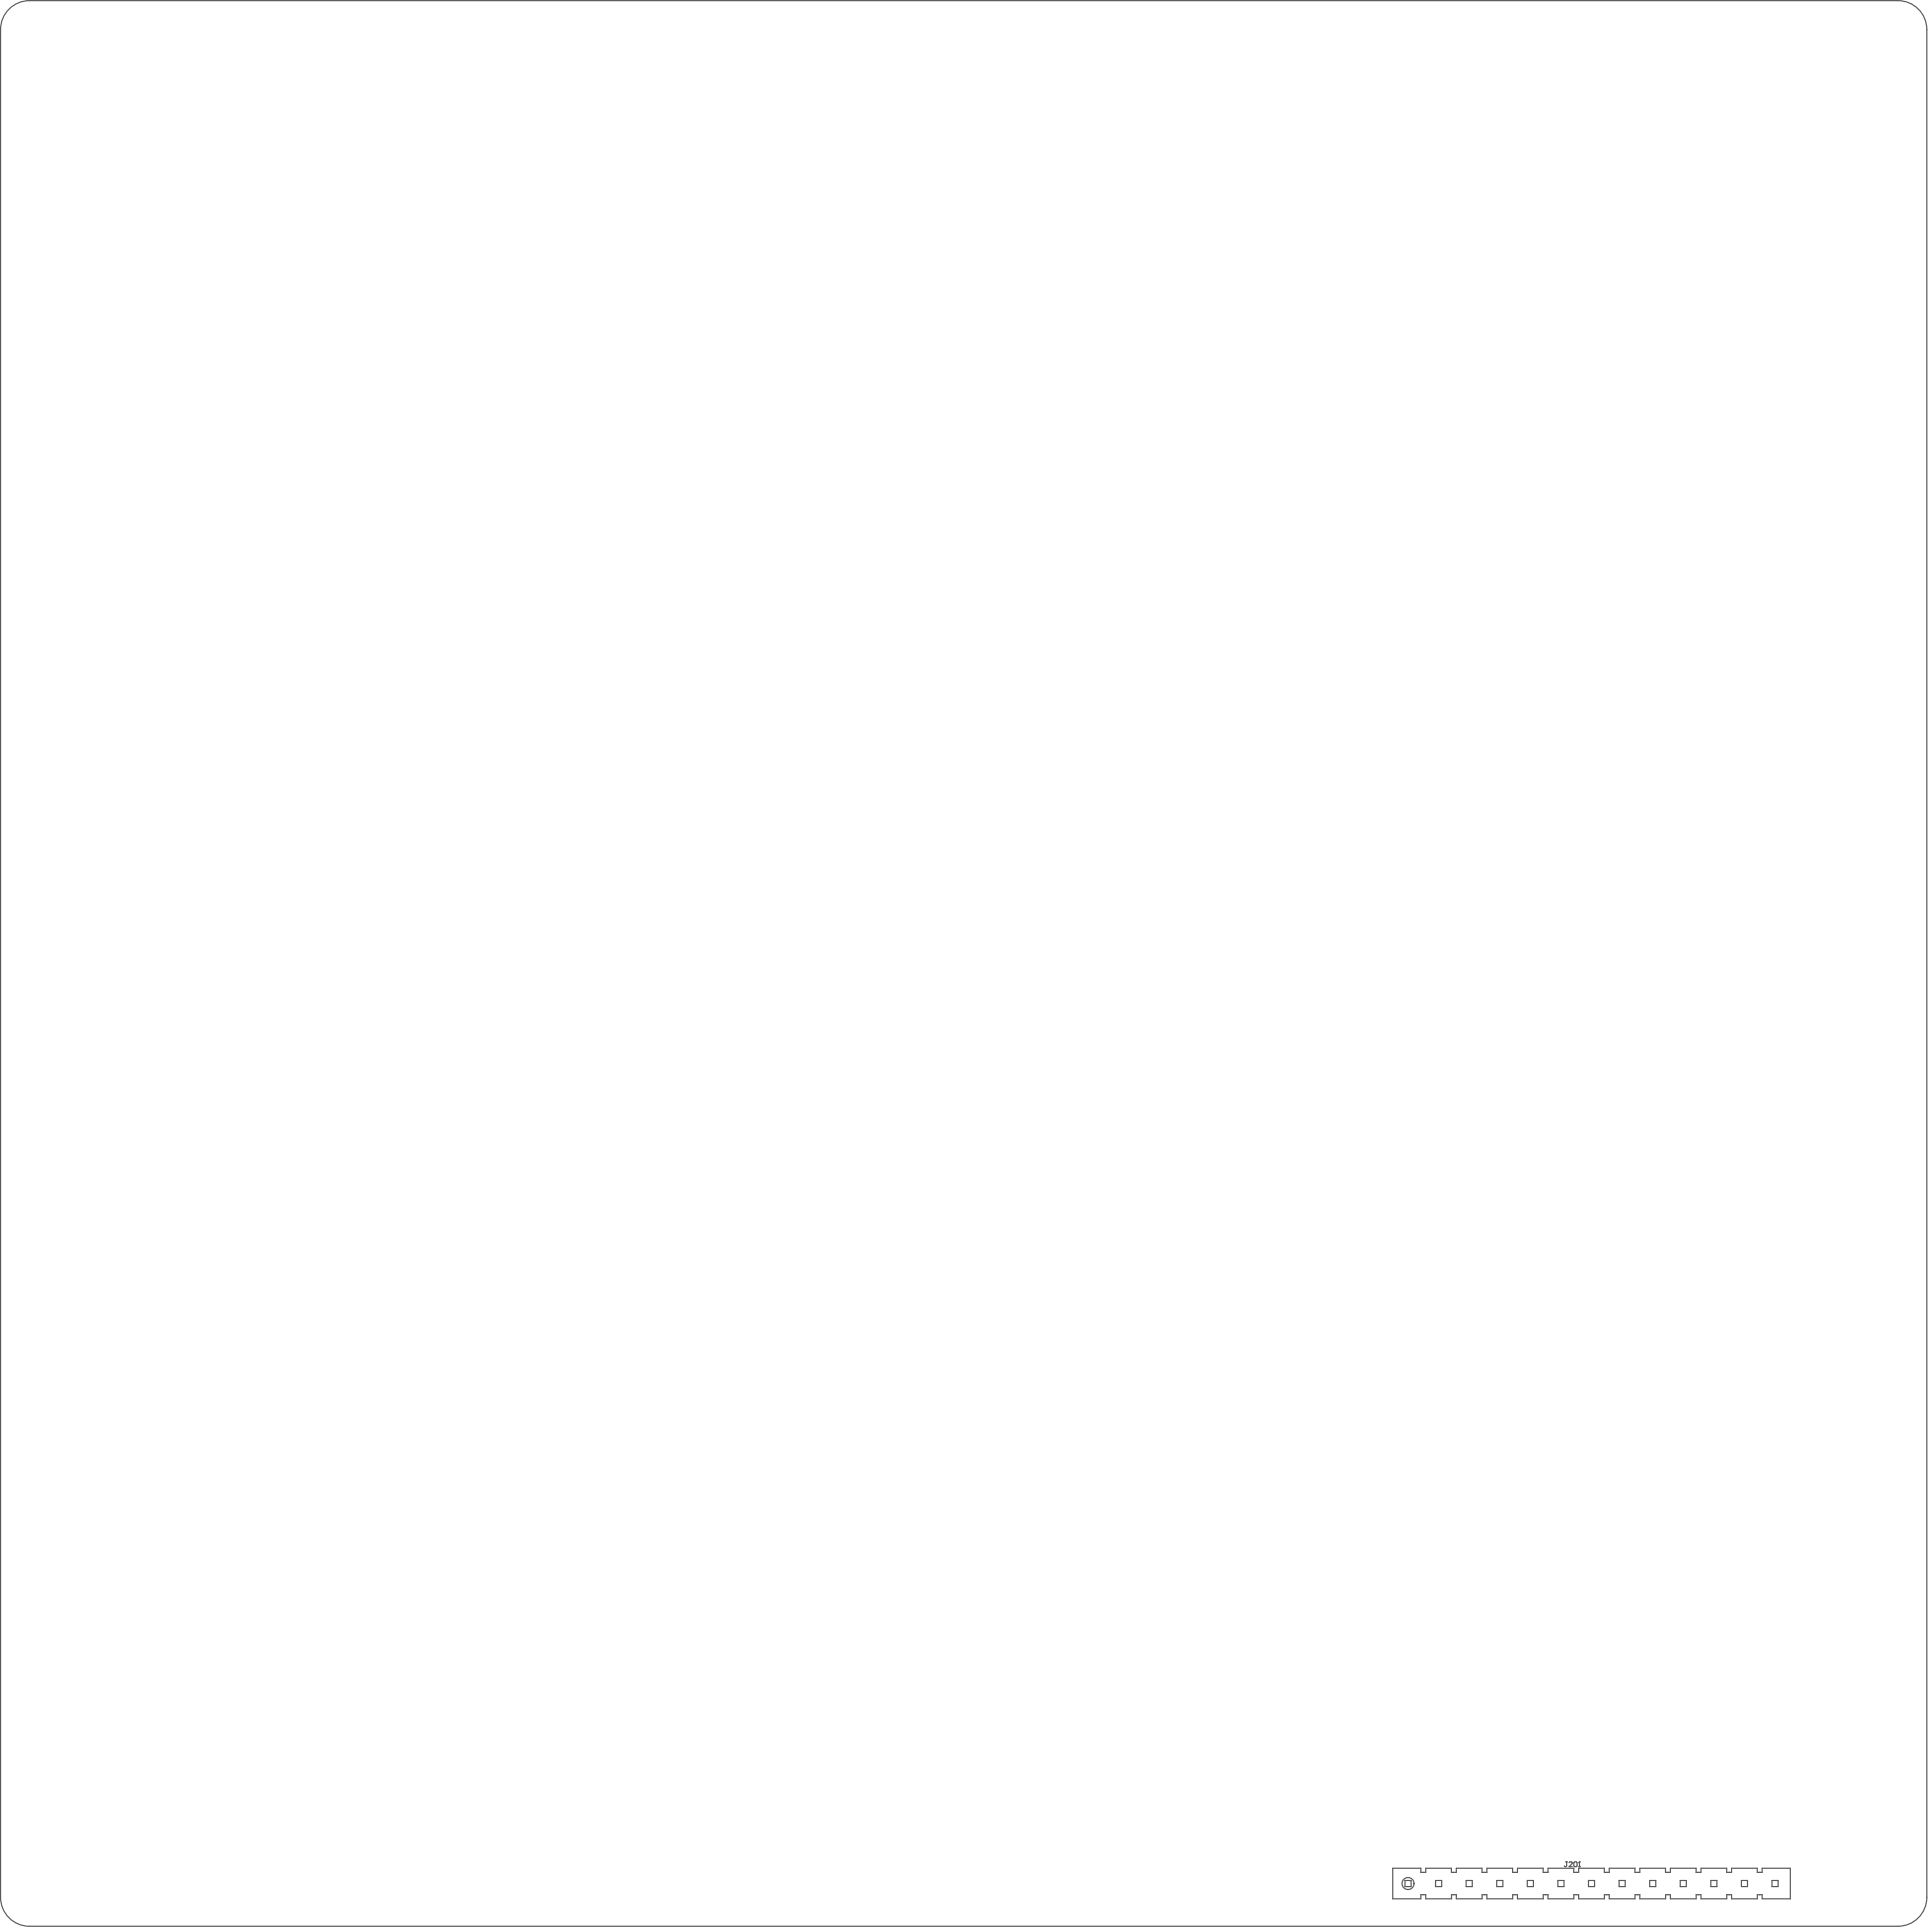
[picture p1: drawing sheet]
<svg xmlns="http://www.w3.org/2000/svg" width="534mm" height="533mm" viewBox="0 0 534 533" stroke-linecap="round" stroke-linejoin="round" font-family="sans-serif">
<g fill="none" stroke="#5a5a5a" stroke-width=".33">
<path d="M388.4 519.7h1.6v1.7h-1.6zM396.8 519.7h1.7v1.7h-1.7zM405.3 519.7h1.6v1.7h-1.6zM413.7 519.7h1.7v1.7h-1.7zM418.1 516.3v1.2h1.3v-1.2h7.2l-.1 1.2h1.4v-1.2h7.1v1.2h1.4v-1.2h7.1M418.1 516.3h-7.1v1.2h-1.4l.1-1.2h-7.2v1.2h-1.3v-1.2h-7.1v1.2h-1.4v-1.2h-7.7v8.5h7.7v-1.2h1.4v1.2h7.1v-1.2h1.3v1.2h7.2v-1.2h1.3v1.2h7.1v-1.2h1.3v1.2h7.2v-1.2h1.3v1.2h7.1v-1.2h1.4v1.2h7.1v-1.2h1.3v1.2h7.1v-1.2h1.4v1.2h7.1v-1.2h1.3v1.2h7.1v-1.2h1.4v1.2h7.1v-1.2h1.3v1.2h7.1v-1.2h1.4v1.2h7.8v-8.5h-7.8v1.2h-1.4v-1.2h-7.1v1.2h-1.3v-1.2h-7.1v1.2h-1.4v-1.2M422.2 519.7h1.7v1.7h-1.7zM430.6 519.7h1.7v1.7h-1.7zM432.8 514.6h.5M433 514.6v1.1l-.2 .2-.4-.2M433.7 514.8l.2-.2h.5l.2 .2v.2l-.9 .9h.9M435 514.8l.3-.2h.4l.2 .2v.9l-.2 .2h-.4l-.3-.2z"/>
<path d="M436.4 515.9h.4M436.6 514.6v1.3M439.1 519.7h1.7v1.7h-1.7zM443.5 516.3v1.2h1.3v-1.2h7.1v1.2h1.4v-1.2h7.1v1.2h1.3v-1.2h7.1M447.5 519.7h1.7v1.7h-1.7zM456 519.7h1.7v1.7h-1.7zM464.4 519.7h1.7v1.7h-1.7zM472.9 519.7h1.7v1.7h-1.7zM481.3 519.7h1.7v1.7h-1.7zM489.8 519.7h1.7v1.7h-1.7z"/>
</g>
<circle cx="436.6" cy="514.6" r=".17" fill="#5a5a5a"/>
<g fill="none" stroke="#5a5a5a" stroke-width=".33">
<path d="M2.5 2.5a8 8 0 0 1 5.6-2.3h516.5a8 8 0 0 1 8 8v516.2a8 8 0 0 1-8 8h-516.5a8 8 0 0 1-7.9-8v-516.2a8 8 0 0 1 2.3-5.7zM436.6 514.6l-.2 .2"/>
<circle cx="389.2" cy="520.6" r="1.66"/>
</g>
</svg>
